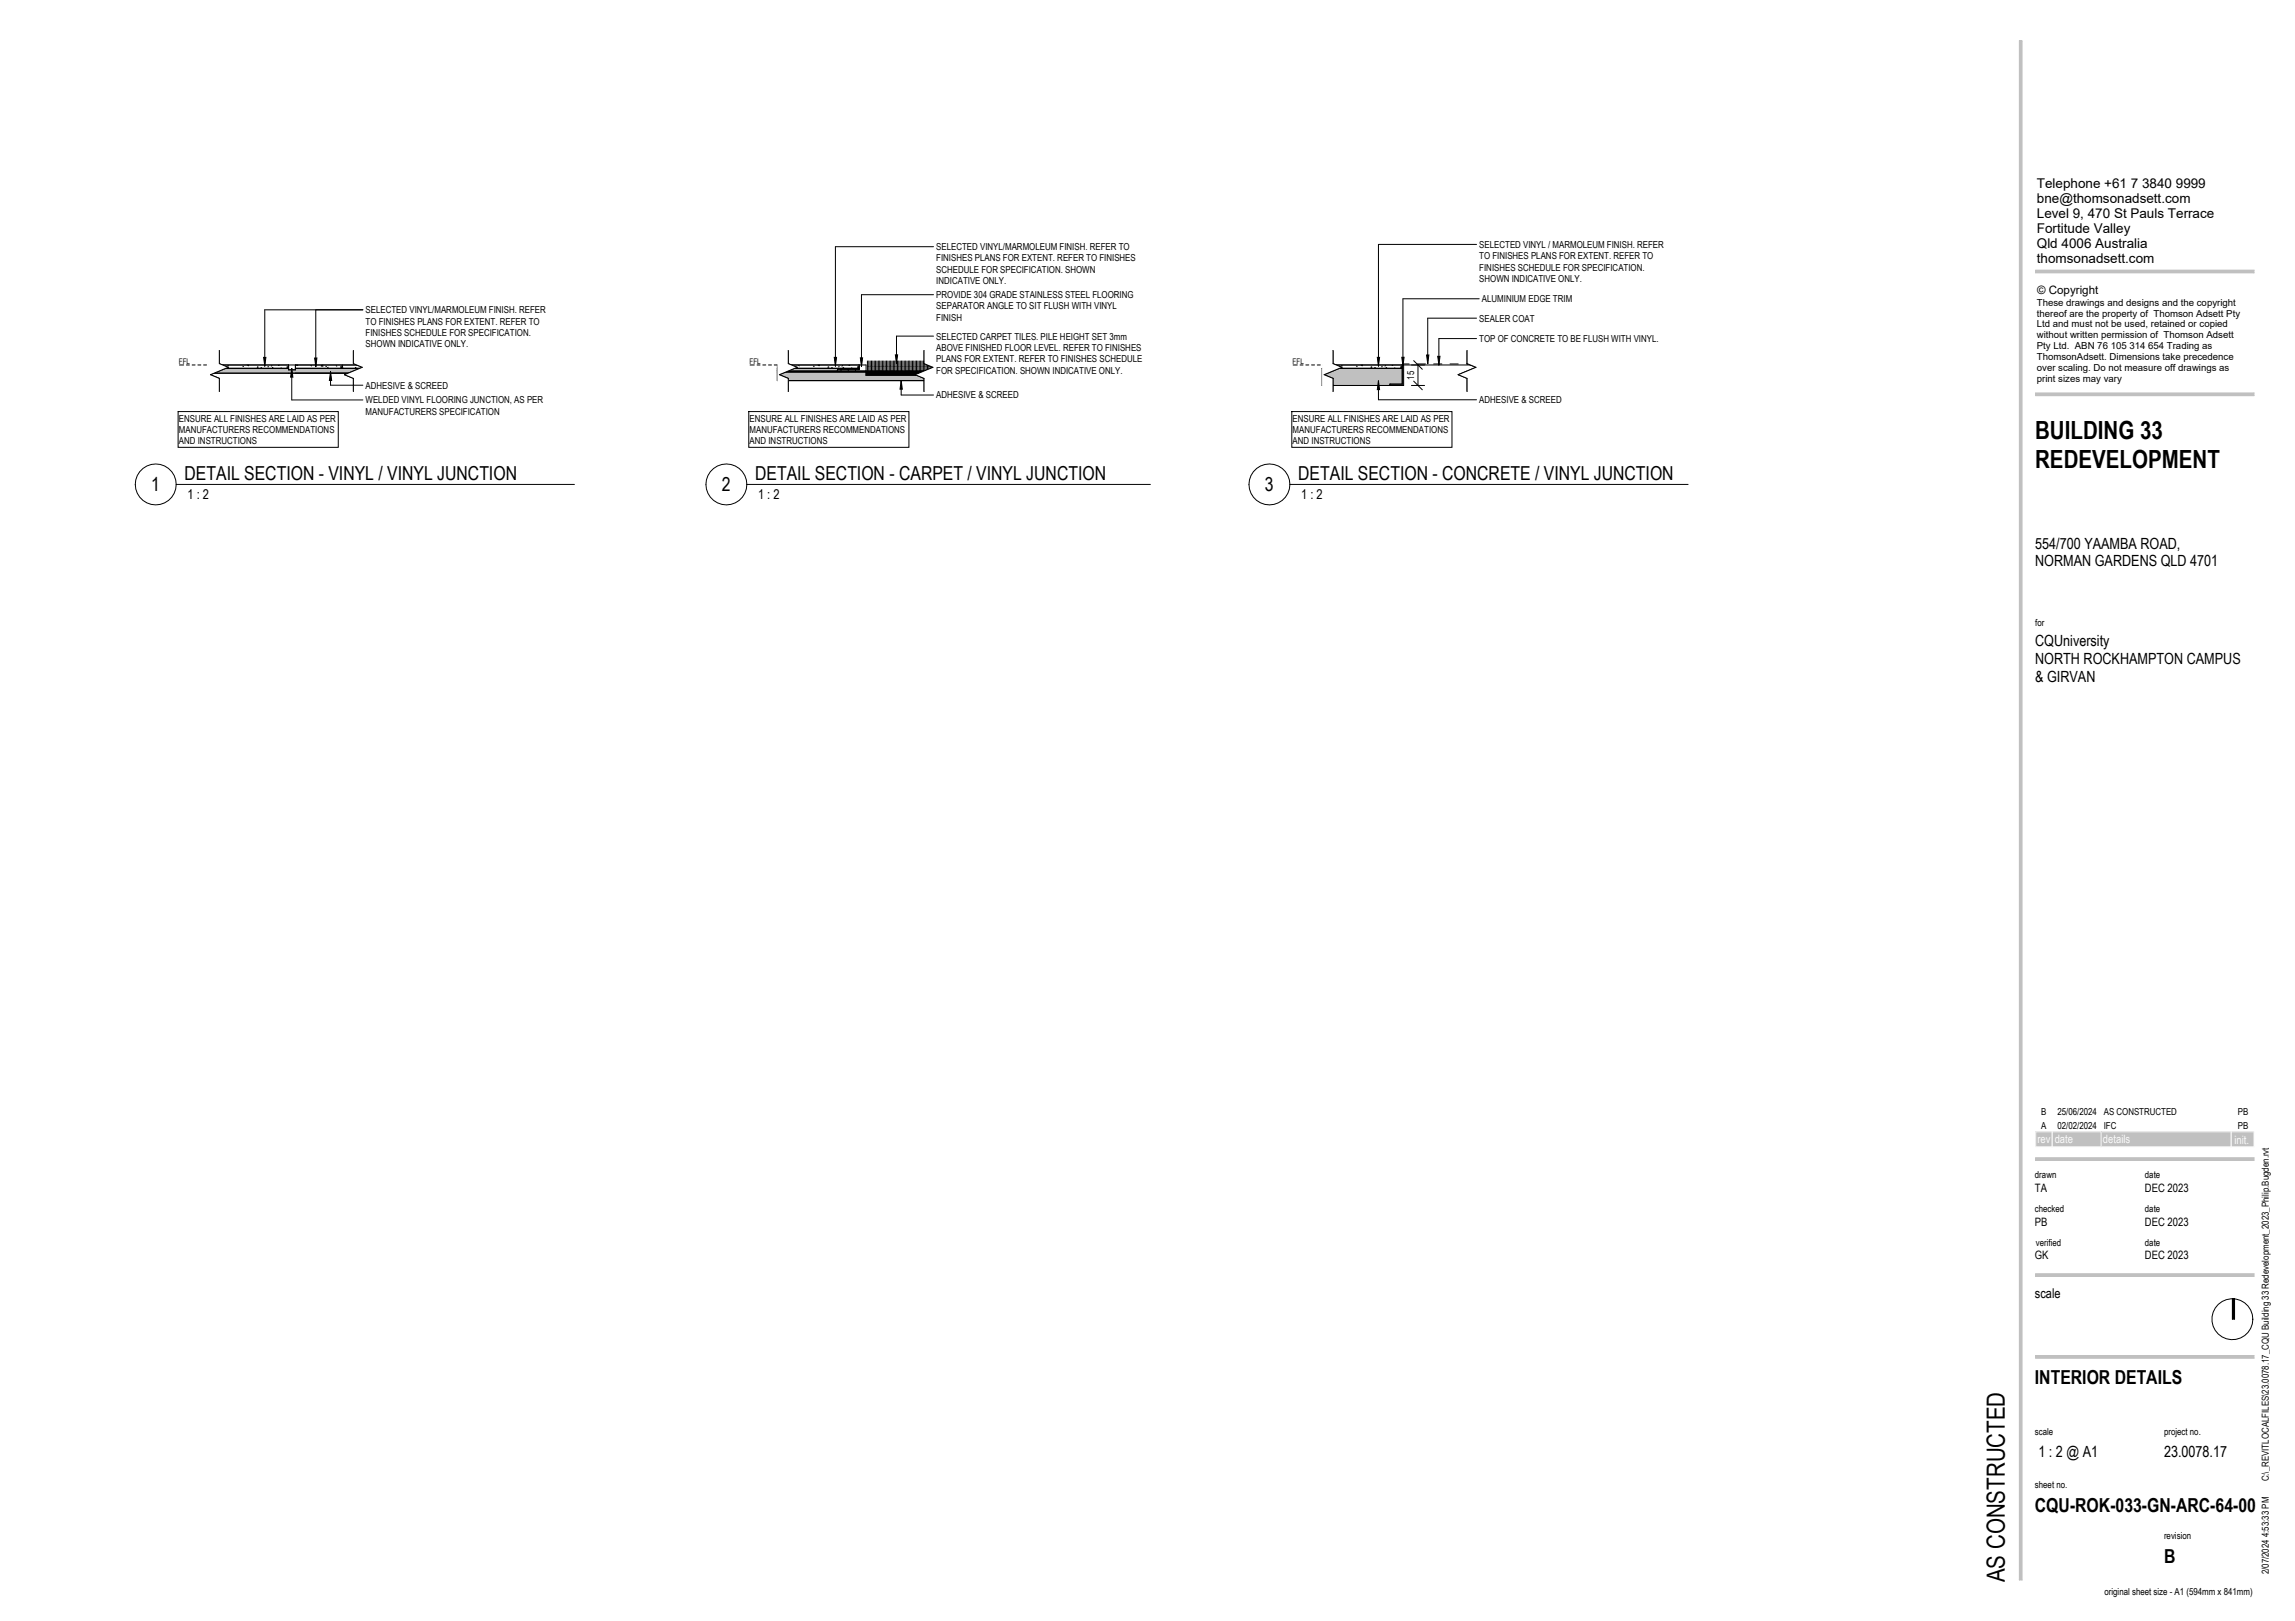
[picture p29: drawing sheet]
<svg xmlns="http://www.w3.org/2000/svg" width="841mm" height="594mm" viewBox="0 0 841 594" stroke-linecap="round" stroke-linejoin="round" font-family="sans-serif">
<defs><g id="words">
<g font-size="9.2">
<text x="745.8" y="160.9">BUILDING 33</text>
<text x="745.8" y="171.4">REDEVELOPMENT</text>
<text x="734.6" y="579.8" transform="rotate(-90 734.6 579.8)">AS CONSTRUCTED</text>
</g>
<g font-size="7.1">
<text x="55.4" y="180">1</text>
<text x="67.6" y="176">DETAIL SECTION - VINYL / VINYL JUNCTION</text>
<text x="264.6" y="180">2</text>
<text x="276.7" y="176">DETAIL SECTION - CARPET / VINYL JUNCTION</text>
<text x="463.5" y="180">3</text>
<text x="475.7" y="176">DETAIL SECTION - CONCRETE / VINYL JUNCTION</text>
<text x="745.7" y="507.2">INTERIOR DETAILS</text>
<text x="745.7" y="554.2">CQU-ROK-033-GN-ARC-64-00</text>
<text x="793" y="572.8">B</text>
</g>
<g font-size="5.6">
<text x="745.8" y="201">554/700 YAAMBA ROAD,</text>
<text x="745.8" y="207.6">NORMAN GARDENS QLD 4701</text>
<text x="745.8" y="236.6">CQUniversity</text>
<text x="745.8" y="243.2">NORTH ROCKHAMPTON CAMPUS</text>
<text x="745.8" y="249.7">&amp; GIRVAN</text>
<text x="747" y="533.9">1 : 2 @ A1</text>
<text x="793" y="533.9">23.0078.17</text>
</g>
<g font-size="4.9">
<text x="746.4" y="69">Telephone +61 7 3840 9999</text>
<text x="746.4" y="74.5">bne@thomsonadsett.com</text>
<text x="746.4" y="80">Level 9, 470 St Pauls Terrace</text>
<text x="746.4" y="85.5">Fortitude Valley</text>
<text x="746.4" y="91">Qld 4006 Australia</text>
<text x="746.4" y="96.5">thomsonadsett.com</text>
<text x="68.7" y="182.7">1 : 2</text>
<text x="277.8" y="182.7">1 : 2</text>
<text x="476.8" y="182.7">1 : 2</text>
<text x="745.7" y="475.5">scale</text>
</g>
<g font-size="4.2">
<text x="746.5" y="107.7">© Copyright</text>
<text x="745.7" y="436.8">TA</text>
<text x="786" y="436.8">DEC 2023</text>
<text x="745.7" y="449.1">PB</text>
<text x="786" y="449.1">DEC 2023</text>
<text x="745.7" y="461.5">GK</text>
<text x="786" y="461.5">DEC 2023</text>
</g>
<g font-size="4.2" fill="#fafafa">
<text x="746.6" y="419">rev</text>
<text x="752.9" y="419">date</text>
<text x="770.6" y="419">details</text>
<text x="818.8" y="419.1">init.</text>
</g>
<g font-size="3.5">
<text x="343.1" y="91.6">SELECTED VINYL/MARMOLEUM FINISH. REFER TO</text>
<text x="343.1" y="95.8">FINISHES PLANS FOR EXTENT. REFER TO FINISHES</text>
<text x="542.1" y="90.8">SELECTED VINYL / MARMOLEUM FINISH. REFER</text>
<text x="542.1" y="95">TO FINISHES PLANS FOR EXTENT. REFER TO</text>
<text x="343.1" y="100">SCHEDULE FOR SPECIFICATION. SHOWN</text>
<text x="542.1" y="99.1">FINISHES SCHEDULE FOR SPECIFICATION.</text>
<text x="343.1" y="104.2">INDICATIVE ONLY.</text>
<text x="542.1" y="103.3">SHOWN INDICATIVE ONLY.</text>
<text x="343.1" y="109.2">PROVIDE 304 GRADE STAINLESS STEEL FLOORING</text>
<text x="343.1" y="113.4">SEPARATOR ANGLE TO SIT FLUSH WITH VINYL</text>
<text x="543.1" y="110.7">ALUMINIUM EDGE TRIM</text>
<text x="746.4" y="112.1">These drawings and designs and the copyright</text>
<text x="134" y="114.8">SELECTED VINYL/MARMOLEUM FINISH. REFER</text>
<text x="134" y="118.9">TO FINISHES PLANS FOR EXTENT. REFER TO</text>
<text x="343.1" y="117.6">FINISH</text>
<text x="542.1" y="117.8">SEALER COAT</text>
<text x="746.4" y="116">thereof are the property of Thomson Adsett Pty</text>
<text x="746.4" y="120">Ltd and must not be used, retained or copied</text>
<text x="134" y="123.1">FINISHES SCHEDULE FOR SPECIFICATION.</text>
<text x="343.1" y="124.4">SELECTED CARPET TILES. PILE HEIGHT SET 3mm</text>
<text x="542.1" y="125.3">TOP OF CONCRETE TO BE FLUSH WITH VINYL.</text>
<text x="746.4" y="124">without written permission of Thomson Adsett</text>
<text x="134" y="127.3">SHOWN INDICATIVE ONLY.</text>
<text x="343.1" y="128.6">ABOVE FINISHED FLOOR LEVEL. REFER TO FINISHES</text>
<text x="746.4" y="127.9">Pty Ltd. ABN 76 105 314 654 Trading as</text>
<text x="746.4" y="131.9">ThomsonAdsett. Dimensions take precedence</text>
<text x="343.1" y="132.8">PLANS FOR EXTENT. REFER TO FINISHES SCHEDULE</text>
<text x="343.1" y="136.9">FOR SPECIFICATION. SHOWN INDICATIVE ONLY.</text>
<text x="746.4" y="135.9">over scaling. Do not measure off drawings as</text>
<text x="134" y="142.4">ADHESIVE &amp; SCREED</text>
<text x="518.2" y="139.1" transform="rotate(-90 518.2 139.1)">15</text>
<text x="746.4" y="139.8">print sizes may vary</text>
<text x="134" y="147.8">WELDED VINYL FLOORING JUNCTION, AS PER</text>
<text x="343.1" y="146">ADHESIVE &amp; SCREED</text>
<text x="542.1" y="147.7">ADHESIVE &amp; SCREED</text>
<text x="65.6" y="154.5">ENSURE ALL FINISHES ARE LAID AS PER</text>
<text x="134" y="152">MANUFACTURERS SPECIFICATION</text>
<text x="274.7" y="154.5">ENSURE ALL FINISHES ARE LAID AS PER</text>
<text x="473.7" y="154.5">ENSURE ALL FINISHES ARE LAID AS PER</text>
<text x="65.6" y="158.7">MANUFACTURERS RECOMMENDATIONS</text>
<text x="274.7" y="158.7">MANUFACTURERS RECOMMENDATIONS</text>
<text x="473.7" y="158.7">MANUFACTURERS RECOMMENDATIONS</text>
<text x="65.6" y="162.8">AND INSTRUCTIONS</text>
<text x="274.7" y="162.8">AND INSTRUCTIONS</text>
<text x="473.7" y="162.8">AND INSTRUCTIONS</text>
<text x="745.8" y="229.4">for</text>
<text x="748" y="413.6">A</text>
<text x="748" y="408.7">B</text>
<text x="753.9" y="413.6">02/02/2024</text>
<text x="753.9" y="408.7">25/06/2024</text>
<text x="770.9" y="413.6">IFC</text>
<text x="770.9" y="408.7">AS CONSTRUCTED</text>
<text x="820" y="413.6">PB</text>
<text x="820" y="408.7">PB</text>
<text x="745.7" y="431.7">drawn</text>
<text x="786" y="431.7">date</text>
<text x="745.7" y="444.2">checked</text>
<text x="786" y="444.2">date</text>
<text x="746" y="456.5">verified</text>
<text x="786" y="456.5">date</text>
<text x="745.7" y="525.9">scale</text>
<text x="793" y="525.9">project no.</text>
<text x="745.7" y="545.4">sheet no.</text>
<text x="831.5" y="542.9" transform="rotate(-90 831.5 542.9)">C:\_REVITLOCALFILES\23.0078.17_CQU Building 33 Redevelopment_2023_Philip.Bugden.rvt</text>
<text x="793" y="564">revision</text>
<text x="831.5" y="576.9" transform="rotate(-90 831.5 576.9)">2/07/2024 4:53:33 PM</text>
<text x="771.2" y="584.6">original sheet size - A1 (594mm x 841mm)</text>
</g>
<g font-size="2.8">
<text x="65.6" y="133.4">FFL</text>
<text x="274.7" y="133.4">FFL</text>
<text x="473.7" y="133.4">FFL</text>
</g>
</g></defs>
<path d="M78.3 135h27.5v.5h2.5v-.5h25v1.8h-55z" fill="#c0c0c0"/>
<g fill="none" stroke="#000" stroke-width=".37">
<path d="M65.8 133.7h1.5M68.3 133.7h1.1M70.4 133.7h1.1M72.5 133.7h1.1M74.6 133.7h1.1M76.7 133.7h56.6v5.8M79.7 133.7v1.3M83.5 133.9l.3 .2M88.9 134.1l.3 .2M90.6 133.7l.5 .3 .1-.3M94.4 134.4l.2 .2M94.4 134.7l-.2 .2"/>
<path d="M95.9 134.7l-.3 .1M98.5 134.4h-.4M99.7 134l-.3 .2M99.8 134.6l.3 .2M102.3 133.9h-.3M103 134.8l.2 .2M105.2 134.8l.3 .2M105.8 134.3l-.6 .2 .5 .3 .1-.2M105.8 133.7v1.8h2.5v-1.8M105.8 135h-27.5v1.8h55M108.3 135h25M108.6 133.7l.2 .2"/>
<path d="M108.9 133.8l.2 .2M113.9 133.9l.3 .2M117.2 135h.1M118 133.7l-.3 .4 .6 .1-.1-.5M119.3 134.2l.3 .1M120.3 134.6l-.3 .2M123.2 134l.2 .2M124.8 134.4l.2 .2M125.2 134.5l-.3 .1M125.5 134.2l.1 .6-.6-.1zM125.6 133.8l-.3 .2M130.2 134.6l.3 .2"/>
<path d="M132.8 134.8l-.2 .2M132.8 133.7v1.3"/>
</g>
<path d="M284.9 136.4v3.1h57.5v-2h-25v-1.1zM284.9 135v1h22v-.5h8v-.5z" fill="#c0c0c0"/>
<path d="M284.9 136h57.5v1.5h-25v-1.1h-32.5z" fill="#000"/>
<g fill="none" stroke="#000" stroke-width=".37">
<path d="M274.9 133.7h1.5M277.4 133.7h1.1M279.5 133.7h1.1M281.6 133.7h1.1M283.7 133.7h33.7v3.8h25M284.9 135h30M284.9 133.7v5.8h57.5v-3.5h-57.5M284.9 136.4h32.5M288.9 133.7v1.3M292.6 133.9l.3 .2M298.1 134.1l.2 .2M299.8 133.7l.4 .3 .1-.3"/>
<path d="M303.5 134.4l.3 .2M303.6 134.7l-.3 .2M305 134.7l-.3 .1M307.6 134.4h-.4M308.2 135.5v.5M308.8 134l-.3 .2M308.9 134.6l.3 .2M310.9 135.5v.5M311.4 133.9h-.3M312.1 134.8l.2 .2M313.5 135.5v.5M314.3 134.8l.3 .2"/>
<path d="M314.9 134.3l-.6 .2 .5 .3 .1-.2M314.9 133.7v1.8h-8v.5M317.9 132.3v3.7M318.4 132.3v3.7M318.9 132.3v3.7M319.4 132.3v3.7M319.9 132.3v3.7M320.4 132.3v3.7M320.9 132.3v3.7M321.4 132.3v3.7M321.9 132.3v3.7M322.4 132.3v3.7"/>
<path d="M322.9 132.3v3.7M323.4 132.3v3.7M323.9 132.3v3.7M324.4 132.3v3.7M324.9 132.3v3.7M325.4 132.3v3.7M325.9 132.3v3.7M326.4 132.3v3.7M326.9 132.3v3.7M327.4 132.3v3.7M327.9 132.3v3.7M328.4 132.3v3.7"/>
<path d="M328.9 132.3v3.7M329.4 132.3v3.7M329.9 132.3v3.7M330.4 132.3v3.7M330.9 132.3v3.7M331.4 132.3v3.7M331.9 132.3v3.7M332.4 132.3v3.7M332.9 132.3v3.7M333.4 132.3v3.7M333.9 132.3v3.7M334.4 132.3v3.7"/>
<path d="M334.9 132.3v3.7M335.4 132.3v3.7M335.9 132.3v3.7M336.4 132.3v3.7M336.9 132.3v3.7M337.4 132.3v3.7M337.9 132.3v3.7M338.4 132.3v3.7M338.9 132.3v3.7M339.4 132.3v3.7M339.9 132.3v3.7M340.4 132.3v3.7"/>
<path d="M340.9 132.3v3.7M341.4 132.3v3.7M341.9 132.3v3.7"/>
</g>
<path d="M484.5 135h29.4v5.8h-4.5v.5h-24.9z" fill="#c0c0c0"/>
<path d="M513.9 133.7h.5v7.6h-5v-.5h4.5z" fill="#808080"/>
<g fill="none" stroke="#000" stroke-width=".37">
<path d="M129.5 128.5v4.8l3.3 1.3-6.6 2.7 3.3 1.3v4.9M473.9 133.7h1.5M476.4 133.7h1.1M478.5 133.7h1.1M480.6 133.7h1.1M482.7 133.7h1.1M484.8 133.7h56.6v5.8M486.4 135v1M487.9 133.7v1.3M491.6 133.9l.3 .2M497.1 134.1l.2 .2M498.7 133.7l.5 .3 .1-.3"/>
<path d="M502.5 134.4l.3 .2M502.5 134.7l-.2 .2M504 134.7l-.3 .1M506.6 134.4h-.4M507.8 134l-.3 .2M507.9 134.6l.3 .2M510.4 133.9h-.3M511.1 134.8l.2 .2M513.3 134.8l.3 .2M513.9 134.3l-.6 .2 .5 .3 .1-.2M513.9 133.7v7.1h-4.5M514.4 133.7v7.6h-29.9v-6.3h29.4"/>
<path d="M514.4 133.4h2M519.4 133.4h3M525.4 133.4h3M531.4 133.4h3M537.4 133.4h2M513.9 140.8h-4.5v.5"/>
</g>
<path d="M129.5 128.5h10v15h-10v-4.8l-3.3-1.4 6.6-2.7-3.3-1.4z" fill="#fff"/>
<path d="M80.4 128.5v4.8l3.2 1.3-6.5 2.7 3.3 1.3v4.9M129.5 128.5v4.7l3.3 1.4-6.6 2.7 3.3 1.4v4.8" fill="none" stroke="#000" stroke-width=".37"/>
<path d="M76.4 128.5h4v4.7l3.2 1.4-6.5 2.7 3.3 1.4v4.8h-4z" fill="#fff"/>
<path d="M115.7 113.5v20.9M133 113.5h-36v20.6M80.4 128.5v4.7l3.2 1.4-6.5 2.7 3.3 1.4v4.8M96.6 131h.8l-.4 3.1zM106.9 135l.4 3.2h-.8zM106.9 135v11.6h26.1M115.3 131.2h.8l-.4 3.2zM121.1 136.2l.4 3.2h-.8zM121.1 136.2v5h11.9M338.6 128.5v4.8l3.3 1.3-6.5 2.7 3.2 1.3v4.9M65.3 150.8h58.7v13.1h-58.7z" fill="none" stroke="#000" stroke-width=".37"/>
<path d="M96.6 131h.8l-.4 3.1zM106.9 135l.4 3.2h-.8zM115.3 131.2h.8l-.4 3.2zM121.1 136.2l.4 3.2h-.8z" fill="#000"/>
<path d="M338.6 128.5h10v15h-10v-4.8l-3.3-1.4 6.6-2.7-3.3-1.4z" fill="#fff"/>
<path d="M288.9 128.5v4.8l3.2 1.3-6.5 2.7 3.3 1.3v4.9M338.6 128.5v4.7l3.3 1.4-6.6 2.7 3.3 1.4v4.8" fill="none" stroke="#000" stroke-width=".37"/>
<path d="M284.9 128.5h4v4.7l3.2 1.4-6.5 2.7 3.3 1.4v4.8h-4z" fill="#fff"/>
<path d="M342.1 90.4h-36v43.7M342.1 108h-26.4v26.3M288.9 128.5v4.7l3.2 1.4-6.5 2.7 3.3 1.4v4.8M305.7 131h.9l-.5 3.1zM315.3 131.1h.8l-.4 3.2zM328.1 130h.8l-.4 3.2zM330.2 139.5l.5 3.1h-.9zM330.2 139.5v5.2h11.9M342.1 123.2h-13.6v10M537.6 128.5v4.8l3.3 1.3-6.5 2.7 3.2 1.3v4.9M274.4 150.8h58.7v13.1h-58.7z" fill="none" stroke="#000" stroke-width=".37"/>
<path d="M305.7 131h.9l-.5 3.1zM315.3 131.1h.8l-.4 3.2zM328.1 130h.8l-.4 3.2zM330.2 139.5l.5 3.1h-.9z" fill="#000"/>
<path d="M537.6 128.5h10v15h-10v-4.8l-3.3-1.4 6.6-2.7-3.3-1.4z" fill="#fff"/>
<path d="M488.5 128.5v4.8l3.2 1.3-6.5 2.7 3.3 1.3v4.9M537.6 128.5v4.7l3.3 1.4-6.6 2.7 3.3 1.4v4.8" fill="none" stroke="#000" stroke-width=".37"/>
<path d="M484.5 128.5h4v4.7l3.2 1.4-6.5 2.7 3.3 1.4v4.8h-4z" fill="#fff"/>
<g fill="none" stroke="#000" stroke-width=".37">
<path d="M541.1 89.6h-36v44.5M541.1 116.6h-17.9v16.7M542.1 109.5h-28v24.6M488.5 128.5v4.7l3.2 1.4-6.5 2.7 3.3 1.4v4.8M504.7 131h.8l-.4 3.1zM505.1 139.6l.4 3.2h-.8zM505.1 139.6v6.9h36M513.7 130.9h.8l-.4 3.2zM517.2 133.7h4.8M518 132.2l3.2 3.1M518 139.7l3.2 3.1M519.6 133.7v7.6"/>
<path d="M522.8 130.1h.8l-.4 3.2zM526.9 130.6h.8l-.4 3.1zM541.1 124.1h-13.8v9.6M473.4 150.8h58.7v13.1h-58.7zM517.2 141.3h4.8M818.1 475.9h.8v7.5h-.8z"/>
<circle cx="818.1" cy="483.4" r="7.5"/>
</g>
<path d="M504.7 131h.8l-.4 3.1zM505.1 139.6l.4 3.2h-.8zM513.7 130.9h.8l-.4 3.2zM522.8 130.1h.8l-.4 3.2zM526.9 130.6h.8l-.4 3.1zM818.1 475.9h.8v7.5h-.8z" fill="#000"/>
<path d="M817.6 414.7h8.4v5.5h-8.4z" fill="#c0c0c0"/>
<path d="M817.6 414.7h8.4v5.5h-8.4z" fill="none" stroke="#fafafa" stroke-width=".37"/>
<path d="M769.9 414.7h47.7v5.5h-47.7z" fill="#c0c0c0"/>
<path d="M769.9 414.7h47.7v5.5h-47.7z" fill="none" stroke="#fafafa" stroke-width=".37"/>
<path d="M752 414.7h17.9v5.5h-17.9z" fill="#c0c0c0"/>
<path d="M752 414.7h17.9v5.5h-17.9z" fill="none" stroke="#fafafa" stroke-width=".37"/>
<path d="M746 414.7h6v5.5h-6z" fill="#c0c0c0"/>
<path d="M746 414.7h6v5.5h-6z" fill="none" stroke="#fafafa" stroke-width=".37"/>
<path d="M746 424.2h80v1h-80z" fill="#c0c0c0"/>
<path d="M746 424.2h80v1h-80z" fill="none" stroke="#c0c0c0" stroke-width=".37"/>
<path d="M746 466.7h80v1h-80z" fill="#c0c0c0"/>
<path d="M746 466.7h80v1h-80z" fill="none" stroke="#c0c0c0" stroke-width=".37"/>
<path d="M746 496.7h80v1h-80z" fill="#c0c0c0"/>
<path d="M746 496.7h80v1h-80z" fill="none" stroke="#c0c0c0" stroke-width=".37"/>
<path d="M746 144h80v1h-80z" fill="#c0c0c0"/>
<path d="M746 144h80v1h-80z" fill="none" stroke="#c0c0c0" stroke-width=".37"/>
<path d="M746 99h80v1h-80z" fill="#c0c0c0"/>
<path d="M746 99h80v1h-80z" fill="none" stroke="#c0c0c0" stroke-width=".37"/>
<path d="M740 15h1v564h-1z" fill="#c0c0c0"/>
<path d="M740 15h1v564h-1z" fill="none" stroke="#c0c0c0" stroke-width=".37"/>
<g fill="none" stroke="#000" stroke-width=".37">
<path d="M64.6 177.5h145.9M273.7 177.5h147.9M472.7 177.5h145.9"/>
<circle cx="57.1" cy="177.5" r="7.5"/>
<circle cx="266.2" cy="177.5" r="7.5"/>
<circle cx="465.2" cy="177.5" r="7.5"/>
</g>
<g fill="#fff">
<path d="M746.4 64.6h62.6v5.5h-62.6z"/>
<path d="M746.4 70.1h57v5.5h-57z"/>
<path d="M746.4 75.6h65.7v5.5h-65.7z"/>
<path d="M746.4 81.1h34.7v5.5h-34.7z"/>
<path d="M746.4 86.6h41.1v5.4h-41.1z"/>
<path d="M746.4 92h43.7v5.5h-43.7z"/>
</g>
<use href="#words"/>
</svg>
